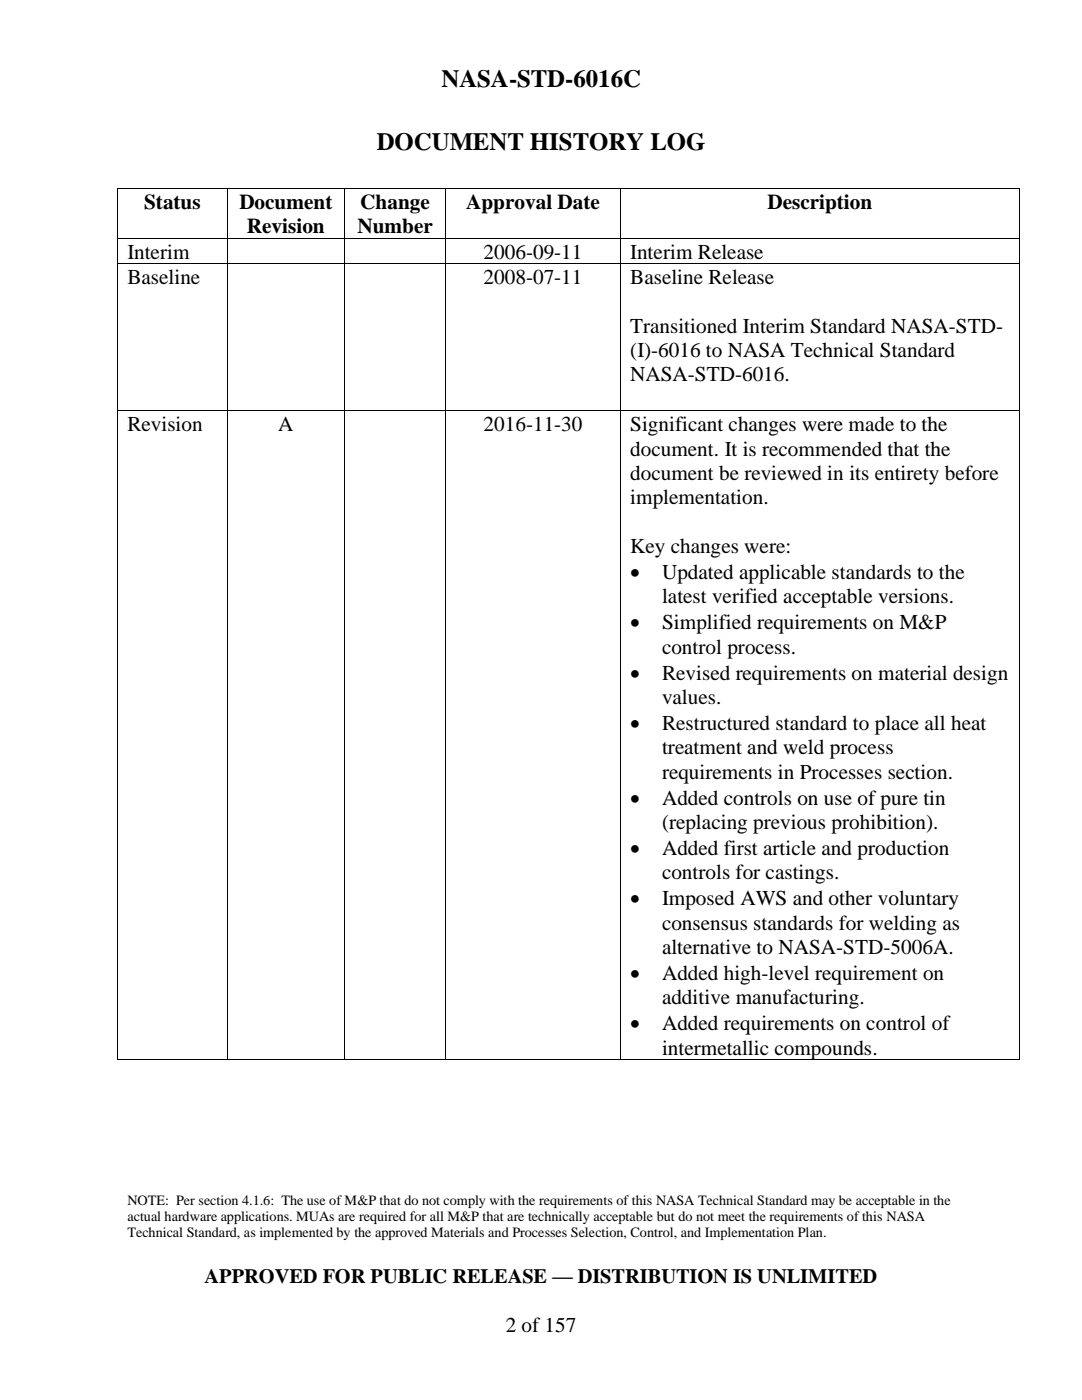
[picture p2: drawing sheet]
<svg xmlns="http://www.w3.org/2000/svg" width="216mm" height="279mm" viewBox="0 0 216 279" stroke-linecap="round" stroke-linejoin="round" font-family="sans-serif">
<defs><g id="words">
<g font-size="5">
<text x="88.1" y="17.3">NASA-STD-6016C</text>
<text x="75.2" y="30">DOCUMENT HISTORY LOG</text>
</g>
<g font-size="4.2">
<text x="28.8" y="41.7">Status</text>
<text x="47.8" y="41.7">Document</text>
<text x="71.9" y="41.7">Change</text>
<text x="93" y="41.7">Approval Date</text>
<text x="153.2" y="41.7">Description</text>
<text x="49.3" y="46.6">Revision</text>
<text x="71.3" y="46.6">Number</text>
<text x="25.4" y="51.6">Interim</text>
<text x="96.5" y="51.6">2006-09-11</text>
<text x="125.8" y="51.6">Interim Release</text>
<text x="25.4" y="56.6">Baseline</text>
<text x="96.5" y="56.6">2008-07-11</text>
<text x="125.8" y="56.6">Baseline Release</text>
<text x="125.8" y="66.4">Transitioned Interim Standard NASA-STD-</text>
<text x="125.8" y="71.3">(I)-6016 to NASA Technical Standard</text>
<text x="125.8" y="76.1">NASA-STD-6016.</text>
<text x="25.4" y="86">Revision</text>
<text x="55.5" y="86">A</text>
<text x="96.5" y="86">2016-11-30</text>
<text x="125.8" y="86">Significant changes were made to the</text>
<text x="125.8" y="90.9">document. It is recommended that the</text>
<text x="125.8" y="95.8">document be reviewed in its entirety before</text>
<text x="125.8" y="100.6">implementation.</text>
<text x="125.8" y="110.4">Key changes were:</text>
<text x="125.8" y="115.5">•</text>
<text x="132.1" y="115.5">Updated applicable standards to the</text>
<text x="125.8" y="125.6">•</text>
<text x="132.1" y="120.4">latest verified acceptable versions.</text>
<text x="132.1" y="125.6">Simplified requirements on M&amp;P</text>
<text x="132.1" y="130.4">control process.</text>
<text x="125.8" y="135.6">•</text>
<text x="132.1" y="135.6">Revised requirements on material design</text>
<text x="132.1" y="140.5">values.</text>
<text x="125.8" y="145.6">•</text>
<text x="132.1" y="145.6">Restructured standard to place all heat</text>
<text x="132.1" y="150.6">treatment and weld process</text>
<text x="132.1" y="155.4">requirements in Processes section.</text>
<text x="125.8" y="160.6">•</text>
<text x="132.1" y="160.6">Added controls on use of pure tin</text>
<text x="132.1" y="165.5">(replacing previous prohibition).</text>
<text x="125.8" y="170.6">•</text>
<text x="132.1" y="170.6">Added first article and production</text>
<text x="132.1" y="175.5">controls for castings.</text>
<text x="125.8" y="180.7">•</text>
<text x="132.1" y="180.7">Imposed AWS and other voluntary</text>
<text x="132.1" y="185.5">consensus standards for welding as</text>
<text x="132.1" y="190.4">alternative to NASA-STD-5006A.</text>
<text x="125.8" y="195.6">•</text>
<text x="132.1" y="195.6">Added high-level requirement on</text>
<text x="132.1" y="200.4">additive manufacturing.</text>
<text x="125.8" y="205.6">•</text>
<text x="132.1" y="205.6">Added requirements on control of</text>
<text x="132.1" y="210.5">intermetallic compounds.</text>
<text x="100.9" y="265.8">2 of 157</text>
</g>
<text font-size="4.1" x="40.8" y="256.1">APPROVED FOR PUBLIC RELEASE — DISTRIBUTION IS UNLIMITED</text>
<g font-size="2.8">
<text x="25.4" y="240.4">NOTE: Per section 4.1.6: The use of M&amp;P that do not comply with the requirements of this NASA Technical Standard may be acceptable in the</text>
<text x="25.4" y="243.6">actual hardware applications. MUAs are required for all M&amp;P that are technically acceptable but do not meet the requirements of this NASA</text>
<text x="25.4" y="246.9">Technical Standard, as implemented by the approved Materials and Processes Selection, Control, and Implementation Plan.</text>
</g>
</g></defs>
<g fill="#000">
<path d="M23.4 37.6h.2v.1h-.2z" fill-rule="evenodd"/>
<path d="M23.4 37.6h.2v.1h-.2z" fill-rule="evenodd"/>
<path d="M45.2 37.6h.2v.1h-.2z" fill-rule="evenodd"/>
<path d="M68.7 37.6h.2v.1h-.2z" fill-rule="evenodd"/>
<path d="M88.8 37.6h.2v.1h-.2z" fill-rule="evenodd"/>
<path d="M123.8 37.6h.1v.1h-.1z" fill-rule="evenodd"/>
<path d="M203.3 37.6h.2v.1h-.2z" fill-rule="evenodd"/>
<path d="M203.3 37.6h.2v.1h-.2z" fill-rule="evenodd"/>
<path d="M23.4 47.5h.2v.2h-.2z" fill-rule="evenodd"/>
<path d="M23.4 52.5h.2v.2h-.2z" fill-rule="evenodd"/>
<path d="M45.2 47.5h.2v.2h-.2z" fill-rule="evenodd"/>
<path d="M45.2 52.5h.2v.2h-.2z" fill-rule="evenodd"/>
<path d="M68.7 47.5h.2v.2h-.2z" fill-rule="evenodd"/>
<path d="M68.7 52.5h.2v.2h-.2z" fill-rule="evenodd"/>
<path d="M88.8 47.5h.2v.2h-.2z" fill-rule="evenodd"/>
<path d="M88.8 52.5h.2v.2h-.2z" fill-rule="evenodd"/>
<path d="M123.8 47.5h.1v.2h-.1z" fill-rule="evenodd"/>
<path d="M123.8 52.5h.1v.2h-.1z" fill-rule="evenodd"/>
<path d="M203.3 47.5h.2v.2h-.2z" fill-rule="evenodd"/>
<path d="M203.3 52.5h.2v.2h-.2z" fill-rule="evenodd"/>
<path d="M23.4 81.9h.2v.2h-.2z" fill-rule="evenodd"/>
<path d="M45.2 81.9h.2v.2h-.2z" fill-rule="evenodd"/>
<path d="M68.7 81.9h.2v.2h-.2z" fill-rule="evenodd"/>
<path d="M88.8 81.9h.2v.2h-.2z" fill-rule="evenodd"/>
<path d="M123.8 81.9h.1v.2h-.1z" fill-rule="evenodd"/>
<path d="M203.3 81.9h.2v.2h-.2z" fill-rule="evenodd"/>
<path d="M23.4 211.4h.2v.2h-.2z" fill-rule="evenodd"/>
<path d="M23.4 211.4h.2v.2h-.2z" fill-rule="evenodd"/>
<path d="M45.2 211.4h.2v.2h-.2z" fill-rule="evenodd"/>
<path d="M68.7 211.4h.2v.2h-.2z" fill-rule="evenodd"/>
<path d="M88.8 211.4h.2v.2h-.2z" fill-rule="evenodd"/>
<path d="M123.8 211.4h.1v.2h-.1z" fill-rule="evenodd"/>
<path d="M203.3 211.4h.2v.2h-.2z" fill-rule="evenodd"/>
<path d="M203.3 211.4h.2v.2h-.2z" fill-rule="evenodd"/>
</g>
<g fill="none" stroke="#000" stroke-width=".2">
<path d="M23.5 37.7v9.8M23.6 37.6h21.6M45.3 37.7v9.8M45.4 37.6h23.3M68.8 37.7v9.8M68.9 37.6h19.9M88.9 37.7v9.8M89 37.6h34.8M123.8 37.7v9.8M123.9 37.6h79.4M203.4 37.7v9.8M23.5 47.7v4.8"/>
<path d="M23.5 52.7v29.2M23.6 47.6h21.6M23.6 52.6h21.6M45.3 47.7v4.8M45.3 52.7v29.2M45.4 47.6h23.3M45.4 52.6h23.3M68.8 47.7v4.8M68.8 52.7v29.2M68.9 47.6h19.9M68.9 52.6h19.9M88.9 47.7v4.8"/>
<path d="M88.9 52.7v29.2M89 47.6h34.8M89 52.6h34.8M123.8 47.7v4.8M123.8 52.7v29.2M123.9 47.6h79.4M123.9 52.6h79.4M203.4 47.7v4.8M203.4 52.7v29.2M23.5 82.1v129.3M23.6 82h21.6M45.3 82.1v129.3"/>
<path d="M45.4 82h23.3M68.8 82.1v129.3M68.9 82h19.9M88.9 82.1v129.3M89 82h34.8M123.8 82.1v129.3M123.9 82h79.4M203.4 82.1v129.3M23.6 211.5h21.6M45.4 211.5h23.3M68.9 211.5h19.9M89 211.5h34.8"/>
<path d="M123.9 211.5h79.4"/>
</g>
<use href="#words"/>
</svg>
